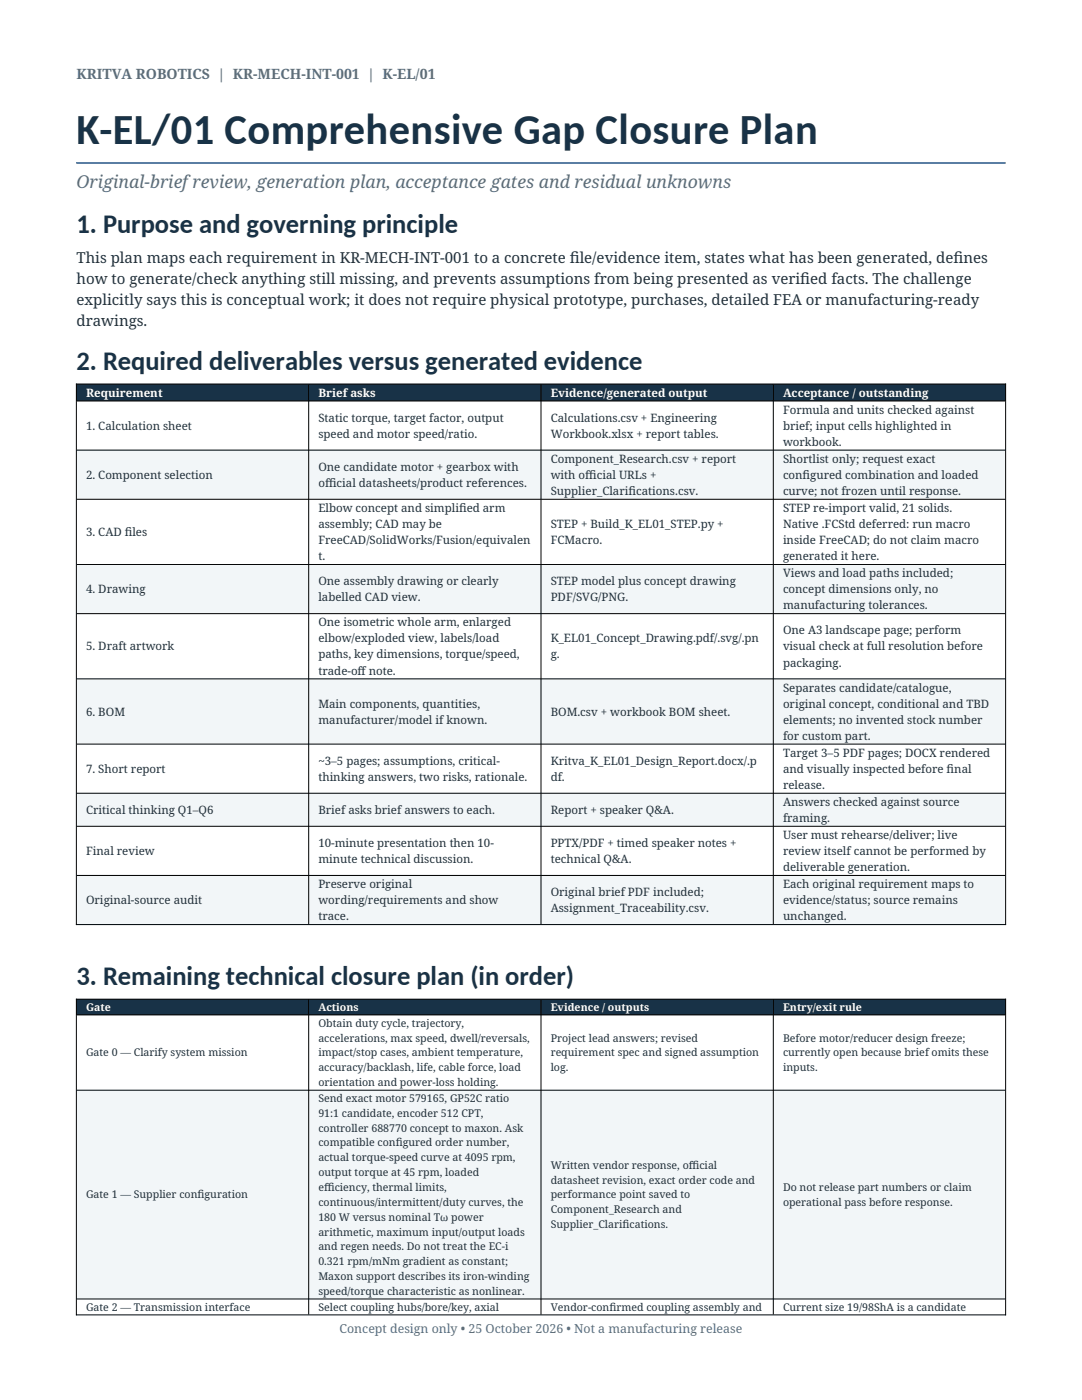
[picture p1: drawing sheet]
<svg xmlns="http://www.w3.org/2000/svg" width="216mm" height="279mm" viewBox="0 0 216 279" stroke-linecap="round" stroke-linejoin="round" font-family="sans-serif">
<defs><g id="words">
<text font-size="8.5" fill="#183247" x="15.3" y="28.7">K-EL/01 Comprehensive Gap Closure Plan</text>
<g font-size="5.3" fill="#183247">
<text x="15.3" y="46.6">1. Purpose and governing principle</text>
<text x="15.3" y="73.9">2. Required deliverables versus generated evidence</text>
<text x="15.3" y="196.7">3. Remaining technical closure plan (in order)</text>
</g>
<text font-size="3.5" fill="#557080" x="15.3" y="37.5">Original-brief review, generation plan, acceptance gates and residual unknowns</text>
<g font-size="3" fill="#23313a">
<text x="15.3" y="52.4">This plan maps each requirement in KR-MECH-INT-001 to a concrete f</text>
<text x="113.7" y="52.4">ile/evidence item, states what has been generated, def</text>
<text x="190.2" y="52.4">ines</text>
<text x="15.3" y="56.6">how to generate/check anything still missing, and prevents assumptions from being presented as verif</text>
<text x="159.7" y="56.6">ied facts. The challenge</text>
<text x="15.3" y="60.8">explicitly says this is conceptual work; it does not require physical prototype, purchases, detailed FEA or manufacturing-ready</text>
<text x="15.3" y="65">drawings.</text>
</g>
<text font-size="2.8" fill="#557080" x="15.3" y="15.7">KRITVA ROBOTICS | KR-MECH-INT-001 | K-EL/01</text>
<text font-size="2.5" fill="#557080" x="67.8" y="266">Concept design only • 25 October 2026 • Not a manufacturing release</text>
<g font-size="2.3" fill="#fff">
<text x="17.2" y="79.2">Requirement</text>
<text x="63.5" y="79.2">Brief asks</text>
<text x="109.9" y="79.2">Evidence/generated output</text>
<text x="156.2" y="79.2">Acceptance / outstanding</text>
</g>
<g font-size="2.3" fill="#23313a">
<text x="156.2" y="82.5">Formula and units checked against</text>
<text x="17.2" y="85.8">1. Calculation sheet</text>
<text x="63.5" y="84.2">Static torque, target factor, output</text>
<text x="63.5" y="87.4">speed and motor speed/ratio.</text>
<text x="109.9" y="84.2">Calculations.csv + Engineering</text>
<text x="109.9" y="87.4">Workbook.xlsx + report tables.</text>
<text x="156.2" y="85.8">brief; input cells highlighted in</text>
<text x="156.2" y="89">workbook.</text>
<text x="17.2" y="95.6">2. Component selection</text>
<text x="63.5" y="94">One candidate motor + gearbox with</text>
<text x="109.9" y="92.4">Component_Research.csv + report</text>
<text x="109.9" y="95.6">with of</text>
<text x="116.8" y="95.6">f</text>
<text x="116.8" y="95.6">icial URLs +</text>
<text x="156.2" y="92.4">Shortlist only; request exact</text>
<text x="156.2" y="95.6">conf</text>
<text x="160.2" y="95.6">igured combination and loaded</text>
<text x="63.5" y="97.2">of</text>
<text x="64.9" y="97.2">f</text>
<text x="64.9" y="97.2">icial datasheets/product references.</text>
<text x="109.9" y="98.8">Supplier_Clarif</text>
<text x="125.4" y="98.8">ications.csv.</text>
<text x="156.2" y="98.8">curve; not frozen until response.</text>
<text x="17.2" y="107">3. CAD f</text>
<text x="24.9" y="107">iles</text>
<text x="63.5" y="102.2">Elbow concept and simplif</text>
<text x="63.5" y="105.4">assembly; CAD may be</text>
<text x="91.6" y="102.2">ied arm</text>
<text x="109.9" y="105.4">STEP + Build_K_EL01_STEP.py +</text>
<text x="156.2" y="102.2">STEP re-import valid, 21 solids.</text>
<text x="156.2" y="105.4">Native .FCStd deferred: run macro</text>
<text x="63.5" y="108.6">FreeCAD/SolidWorks/Fusion/equivalen</text>
<text x="63.5" y="111.8">t.</text>
<text x="109.9" y="108.6">FCMacro.</text>
<text x="156.2" y="108.6">inside FreeCAD; do not claim macro</text>
<text x="156.2" y="111.8">generated it here.</text>
<text x="17.2" y="118.4">4. Drawing</text>
<text x="63.5" y="116.8">One assembly drawing or clearly</text>
<text x="63.5" y="120">labelled CAD view.</text>
<text x="109.9" y="116.8">STEP model plus concept drawing</text>
<text x="109.9" y="120">PDF/SVG/PNG.</text>
<text x="156.2" y="115.2">Views and load paths included;</text>
<text x="156.2" y="118.4">concept dimensions only, no</text>
<text x="63.5" y="125">One isometric whole arm, enlarged</text>
<text x="156.2" y="121.6">manufacturing tolerances.</text>
<text x="17.2" y="129.8">5. Draft artwork</text>
<text x="63.5" y="128.2">elbow/exploded view, labels/load</text>
<text x="63.5" y="131.4">paths, key dimensions, torque/speed,</text>
<text x="109.9" y="128.2">K_EL01_Concept_Drawing.pdf/.svg/.pn</text>
<text x="109.9" y="131.4">g.</text>
<text x="156.2" y="126.6">One A3 landscape page; perform</text>
<text x="156.2" y="129.8">visual check at full resolution before</text>
<text x="63.5" y="134.6">trade-of</text>
<text x="71.4" y="134.6">f note.</text>
<text x="156.2" y="133">packaging.</text>
<text x="17.2" y="142.8">6. BOM</text>
<text x="63.5" y="141.2">Main components, quantities,</text>
<text x="109.9" y="142.8">BOM.csv + workbook BOM sheet.</text>
<text x="156.2" y="138">Separates candidate/catalogue,</text>
<text x="156.2" y="141.2">original concept, conditional and TBD</text>
<text x="63.5" y="144.4">manufacturer/model if known.</text>
<text x="156.2" y="144.4">elements; no invented stock number</text>
<text x="156.2" y="147.6">for custom part.</text>
<text x="17.2" y="154.2">7. Short report</text>
<text x="63.5" y="152.6">~3–5 pages; assumptions, critical-</text>
<text x="63.5" y="155.8">thinking answers, two risks, rationale.</text>
<text x="109.9" y="152.6">Kritva_K_EL01_Design_Report.docx/.p</text>
<text x="109.9" y="155.8">df.</text>
<text x="156.2" y="151">Target 3–5 PDF pages; DOCX rendered</text>
<text x="156.2" y="154.2">and visually inspected before f</text>
<text x="188.9" y="154.2">inal</text>
<text x="156.2" y="157.4">release.</text>
<text x="156.2" y="160.8">Answers checked against source</text>
<text x="17.2" y="162.4">Critical thinking Q1–Q6</text>
<text x="63.5" y="162.4">Brief asks brief answers to each.</text>
<text x="109.9" y="162.4">Report + speaker Q&amp;A.</text>
<text x="156.2" y="164">framing.</text>
<text x="156.2" y="167.4">User must rehearse/deliver; live</text>
<text x="17.2" y="170.6">Final review</text>
<text x="63.5" y="169">10-minute presentation then 10-</text>
<text x="63.5" y="172.2">minute technical discussion.</text>
<text x="109.9" y="169">PPTX/PDF + timed speaker notes +</text>
<text x="109.9" y="172.2">technical Q&amp;A.</text>
<text x="156.2" y="170.6">review itself cannot be performed by</text>
<text x="156.2" y="173.8">deliverable generation.</text>
<text x="63.5" y="177.2">Preserve original</text>
<text x="109.9" y="178.8">Original brief PDF included;</text>
<text x="156.2" y="177.2">Each original requirement maps to</text>
<text x="17.2" y="180.4">Original-source audit</text>
<text x="63.5" y="180.4">wording/requirements and show</text>
<text x="63.5" y="183.7">trace.</text>
<text x="109.9" y="182.1">Assignment_Traceability.csv.</text>
<text x="156.2" y="180.4">evidence/status; source remains</text>
<text x="156.2" y="183.7">unchanged.</text>
</g>
<g font-size="2.1" fill="#fff">
<text x="17.2" y="201.7">Gate</text>
<text x="63.5" y="201.7">Actions</text>
<text x="109.9" y="201.7">Evidence / outputs</text>
<text x="156.2" y="201.7">Entry/exit rule</text>
</g>
<g font-size="2.1" fill="#23313a">
<text x="63.5" y="204.9">Obtain duty cycle, trajectory,</text>
<text x="63.5" y="207.9">accelerations, max speed, dwell/reversals,</text>
<text x="109.9" y="207.9">Project lead answers; revised</text>
<text x="156.2" y="207.9">Before motor/reducer design freeze;</text>
<text x="17.2" y="210.8">Gate 0 — Clarify system mission</text>
<text x="63.5" y="210.8">impact/stop cases, ambient temperature,</text>
<text x="63.5" y="213.8">accuracy/backlash, life, cable force, load</text>
<text x="109.9" y="210.8">requirement spec and signed assumption</text>
<text x="109.9" y="213.8">log.</text>
<text x="156.2" y="210.8">currently open because brief omits these</text>
<text x="156.2" y="213.8">inputs.</text>
<text x="63.5" y="216.7">orientation and power-loss holding.</text>
<text x="63.5" y="219.9">Send exact motor 579165, GP52C ratio</text>
<text x="63.5" y="222.9">91:1 candidate, encoder 512 CPT,</text>
<text x="63.5" y="225.8">controller 688770 concept to maxon. Ask</text>
<text x="63.5" y="228.8">compatible conf</text>
<text x="63.5" y="231.8">actual torque-speed curve at 4095 rpm,</text>
<text x="79" y="228.8">igured order number,</text>
<text x="109.9" y="233.2">Written vendor response, of</text>
<text x="137.4" y="233.2">f</text>
<text x="137.4" y="233.2">icial</text>
<text x="17.2" y="239.2">Gate 1 — Supplier conf</text>
<text x="39.4" y="239.2">iguration</text>
<text x="63.5" y="234.7">output torque at 45 rpm, loaded</text>
<text x="63.5" y="237.7">ef</text>
<text x="64.7" y="237.7">f</text>
<text x="64.7" y="237.7">iciency, thermal limits,</text>
<text x="109.9" y="236.2">datasheet revision, exact order code and</text>
<text x="109.9" y="239.2">performance point saved to</text>
<text x="156.2" y="237.7">Do not release part numbers or claim</text>
<text x="63.5" y="240.6">continuous/intermittent/duty curves, the</text>
<text x="63.5" y="243.6">180 W versus nominal Tω power</text>
<text x="109.9" y="242.1">Component_Research and</text>
<text x="109.9" y="245.1">Supplier_Clarif</text>
<text x="124.2" y="245.1">ications.</text>
<text x="156.2" y="240.6">operational pass before response.</text>
<text x="63.5" y="246.6">arithmetic, maximum input/output loads</text>
<text x="63.5" y="249.5">and regen needs. Do not treat the EC-i</text>
<text x="63.5" y="252.5">0.321 rpm/mNm gradient as constant;</text>
<text x="63.5" y="255.5">Maxon support describes its iron-winding</text>
<text x="17.2" y="261.6">Gate 2 — Transmission interface</text>
<text x="63.5" y="258.4">speed/torque characteristic as nonlinear.</text>
<text x="63.5" y="261.6">Select coupling hubs/bore/key, axial</text>
<text x="109.9" y="261.6">Vendor-conf</text>
<text x="121.6" y="261.6">irmed coupling assembly and</text>
<text x="156.2" y="261.6">Current size 19/98ShA is a candidate</text>
</g>
</g></defs>
<g fill="#183247">
<path d="M15.2 76.6h46.4v3.3h-46.4z" fill-rule="evenodd"/>
<path d="M61.6 76.6h46.3v3.3h-46.3z" fill-rule="evenodd"/>
<path d="M107.9 76.6h46.4v3.3h-46.4z" fill-rule="evenodd"/>
<path d="M154.3 76.6h46.3v3.3h-46.3z" fill-rule="evenodd"/>
</g>
<g fill="#f2f6f8">
<path d="M15.2 89.7h46.4v9.8h-46.4z" fill-rule="evenodd"/>
<path d="M61.6 89.7h46.3v9.8h-46.3z" fill-rule="evenodd"/>
<path d="M107.9 89.7h46.4v9.8h-46.4z" fill-rule="evenodd"/>
<path d="M154.3 89.7h46.3v9.8h-46.3z" fill-rule="evenodd"/>
<path d="M15.2 112.6h46.4v9.8h-46.4z" fill-rule="evenodd"/>
<path d="M61.6 112.6h46.3v9.8h-46.3z" fill-rule="evenodd"/>
<path d="M107.9 112.6h46.4v9.8h-46.4z" fill-rule="evenodd"/>
<path d="M154.3 112.6h46.3v9.8h-46.3z" fill-rule="evenodd"/>
<path d="M15.2 135.4h46.4v13h-46.4z" fill-rule="evenodd"/>
<path d="M61.6 135.4h46.3v13h-46.3z" fill-rule="evenodd"/>
<path d="M107.9 135.4h46.4v13h-46.4z" fill-rule="evenodd"/>
<path d="M154.3 135.4h46.3v13h-46.3z" fill-rule="evenodd"/>
<path d="M15.2 158.2h46.4v6.6h-46.4z" fill-rule="evenodd"/>
<path d="M61.6 158.2h46.3v6.6h-46.3z" fill-rule="evenodd"/>
<path d="M107.9 158.2h46.4v6.6h-46.4z" fill-rule="evenodd"/>
<path d="M154.3 158.2h46.3v6.6h-46.3z" fill-rule="evenodd"/>
<path d="M15.2 174.6h46.4v9.8h-46.4z" fill-rule="evenodd"/>
<path d="M61.6 174.6h46.3v9.8h-46.3z" fill-rule="evenodd"/>
<path d="M107.9 174.6h46.4v9.8h-46.4z" fill-rule="evenodd"/>
<path d="M154.3 174.6h46.3v9.8h-46.3z" fill-rule="evenodd"/>
</g>
<g fill="#183247">
<path d="M15.2 199.3h46.4v3.1h-46.4z" fill-rule="evenodd"/>
<path d="M61.6 199.3h46.3v3.1h-46.3z" fill-rule="evenodd"/>
<path d="M107.9 199.3h46.4v3.1h-46.4z" fill-rule="evenodd"/>
<path d="M154.3 199.3h46.3v3.1h-46.3z" fill-rule="evenodd"/>
</g>
<g fill="#f2f6f8">
<path d="M15.2 217.5h46.4v41.6h-46.4z" fill-rule="evenodd"/>
<path d="M61.6 217.5h46.3v41.6h-46.3z" fill-rule="evenodd"/>
<path d="M107.9 217.5h46.4v41.6h-46.4z" fill-rule="evenodd"/>
<path d="M154.3 217.5h46.3v41.6h-46.3z" fill-rule="evenodd"/>
</g>
<g fill="#183247">
<path d="M15.2 76.6h46.4v3.3h-46.4z" fill-rule="evenodd"/>
<path d="M61.6 76.6h46.3v3.3h-46.3z" fill-rule="evenodd"/>
<path d="M107.9 76.6h46.4v3.3h-46.4z" fill-rule="evenodd"/>
<path d="M154.3 76.6h46.3v3.3h-46.3z" fill-rule="evenodd"/>
</g>
<g fill="#f2f6f8">
<path d="M15.2 89.7h46.4v9.8h-46.4z" fill-rule="evenodd"/>
<path d="M61.6 89.7h46.3v9.8h-46.3z" fill-rule="evenodd"/>
<path d="M107.9 89.7h46.4v9.8h-46.4z" fill-rule="evenodd"/>
<path d="M154.3 89.7h46.3v9.8h-46.3z" fill-rule="evenodd"/>
<path d="M15.2 112.6h46.4v9.8h-46.4z" fill-rule="evenodd"/>
<path d="M61.6 112.6h46.3v9.8h-46.3z" fill-rule="evenodd"/>
<path d="M107.9 112.6h46.4v9.8h-46.4z" fill-rule="evenodd"/>
<path d="M154.3 112.6h46.3v9.8h-46.3z" fill-rule="evenodd"/>
<path d="M15.2 135.4h46.4v13h-46.4z" fill-rule="evenodd"/>
<path d="M61.6 135.4h46.3v13h-46.3z" fill-rule="evenodd"/>
<path d="M107.9 135.4h46.4v13h-46.4z" fill-rule="evenodd"/>
<path d="M154.3 135.4h46.3v13h-46.3z" fill-rule="evenodd"/>
<path d="M15.2 158.2h46.4v6.6h-46.4z" fill-rule="evenodd"/>
<path d="M61.6 158.2h46.3v6.6h-46.3z" fill-rule="evenodd"/>
<path d="M107.9 158.2h46.4v6.6h-46.4z" fill-rule="evenodd"/>
<path d="M154.3 158.2h46.3v6.6h-46.3z" fill-rule="evenodd"/>
<path d="M15.2 174.6h46.4v9.8h-46.4z" fill-rule="evenodd"/>
<path d="M61.6 174.6h46.3v9.8h-46.3z" fill-rule="evenodd"/>
<path d="M107.9 174.6h46.4v9.8h-46.4z" fill-rule="evenodd"/>
<path d="M154.3 174.6h46.3v9.8h-46.3z" fill-rule="evenodd"/>
</g>
<g fill="#183247">
<path d="M15.2 199.3h46.4v3.1h-46.4z" fill-rule="evenodd"/>
<path d="M61.6 199.3h46.3v3.1h-46.3z" fill-rule="evenodd"/>
<path d="M107.9 199.3h46.4v3.1h-46.4z" fill-rule="evenodd"/>
<path d="M154.3 199.3h46.3v3.1h-46.3z" fill-rule="evenodd"/>
</g>
<g fill="#f2f6f8">
<path d="M15.2 217.5h46.4v41.6h-46.4z" fill-rule="evenodd"/>
<path d="M61.6 217.5h46.3v41.6h-46.3z" fill-rule="evenodd"/>
<path d="M107.9 217.5h46.4v41.6h-46.4z" fill-rule="evenodd"/>
<path d="M154.3 217.5h46.3v41.6h-46.3z" fill-rule="evenodd"/>
</g>
<g fill="none" stroke="#000" stroke-width=".2">
<path d="M15.2 76.6h185.5M15.2 76.6v108M61.6 76.7v107.7M107.9 76.7v107.7M154.3 76.7v107.7M200.7 76.6v108M15.3 80h185.3M15.3 89.8h185.3M15.3 99.6h185.3M15.3 112.7h185.3M15.3 122.5h185.3M15.3 135.5h185.3"/>
<path d="M15.3 148.5h185.3M15.3 158.3h185.3M15.3 164.9h185.3M15.3 174.7h185.3M15.2 184.5h185.5M15.2 199.4h185.5M15.2 199.3v63.2M61.6 199.5v62.8M107.9 199.5v62.8M154.3 199.5v62.8M200.7 199.3v63.2M15.3 202.5h185.3"/>
<path d="M15.3 217.6h185.3M15.3 259.2h185.3M15.2 262.4h185.5"/>
</g>
<path d="M15.2 32.5h185.4" fill="none" stroke="#4f81bd" stroke-width=".35"/>
<use href="#words"/>
</svg>
